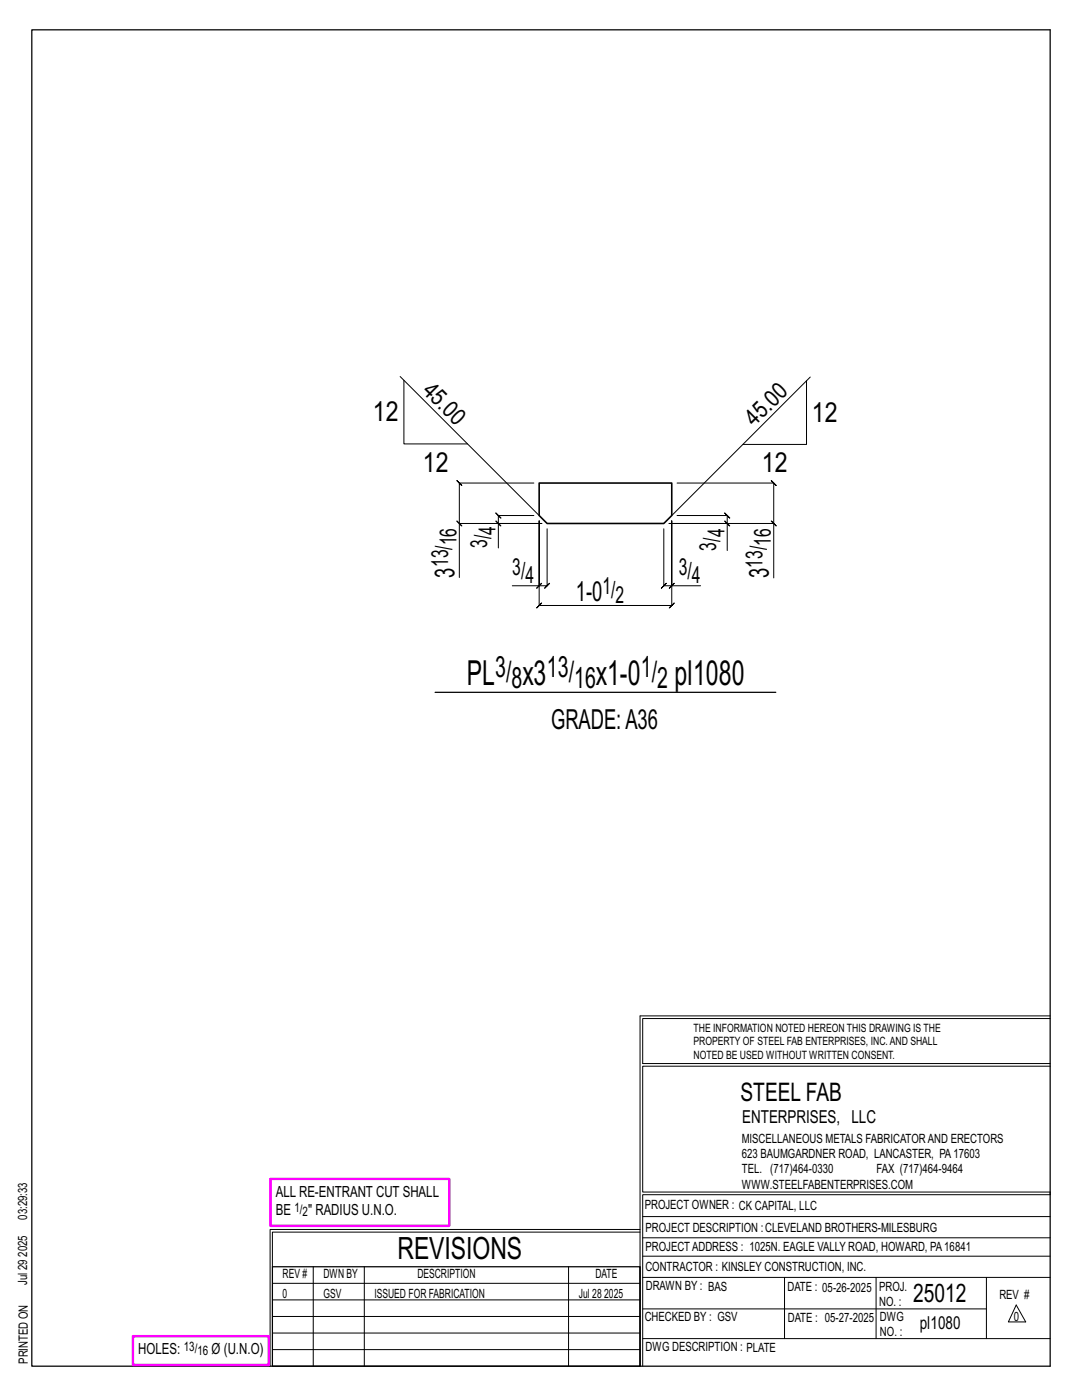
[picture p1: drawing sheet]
<svg xmlns="http://www.w3.org/2000/svg" width="216mm" height="279mm" viewBox="0 0 216 279" stroke-linecap="round" stroke-linejoin="round" font-family="sans-serif">
<defs><g id="words">
<g font-size="6.9">
<text x="93.2" y="136.7">PL</text>
<text x="104.3" y="136.7">x3</text>
<text x="118.9" y="136.7">x1-0</text>
<text x="134.6" y="136.7">pl1080</text>
</g>
<text font-size="6.1" x="79.3" y="251.3">REVISIONS</text>
<g font-size="5.9">
<text x="98.8" y="135.2">3/</text>
<text x="102.1" y="137.2">8</text>
<text x="109.1" y="135.2">13/</text>
<text x="114.6" y="137.2">16</text>
<text x="127.9" y="135.2">1/</text>
<text x="131.2" y="137.2">2</text>
</g>
<g font-size="5.5">
<text x="74.4" y="84">12</text>
<text x="162" y="84.1">12</text>
<text x="84.4" y="94.2">12</text>
<text x="152" y="94.3">12</text>
<text x="90.7" y="115.3" transform="rotate(-90 90.7 115.3)">3</text>
<text x="114.9" y="119.8">1-0</text>
<text x="153.4" y="115.3" transform="rotate(-90 153.4 115.3)">3</text>
<text x="110" y="145.4">GRADE:A36</text>
</g>
<g font-size="5.1">
<text x="147.8" y="219.8">STEEL FAB</text>
<text x="182.2" y="259.9">25012</text>
</g>
<g font-size="4.7">
<text x="84.1" y="78.2" transform="rotate(45 84.1 78.2)">45.0</text>
<text x="150.5" y="85.2" transform="rotate(-45 150.5 85.2)">45.0</text>
<text x="98.9" y="106.7" transform="rotate(-90 98.9 106.7)">4</text>
<text x="144.5" y="107.3" transform="rotate(-90 144.5 107.3)">4</text>
<text x="89.4" y="113.2" transform="rotate(-90 89.4 113.2)">13/</text>
<text x="91.1" y="108.8" transform="rotate(-90 91.1 108.8)">16</text>
<text x="97.2" y="109.4" transform="rotate(-90 97.2 109.4)">3/</text>
<text x="142.9" y="109.9" transform="rotate(-90 142.9 109.9)">3/</text>
<text x="152.2" y="113.3" transform="rotate(-90 152.2 113.3)">13/</text>
<text x="153.8" y="108.9" transform="rotate(-90 153.8 108.9)">16</text>
<text x="102.2" y="114.7">3/</text>
<text x="104.8" y="116.3">4</text>
<text x="120.2" y="118.6">1/</text>
<text x="135.4" y="114.7">3/</text>
<text x="138.1" y="116.3">4</text>
<text x="122.8" y="120.3">2</text>
</g>
<g font-size="3.6">
<text x="148.1" y="224.1">ENTERPRISES, LLC</text>
<text x="183.5" y="265.2">pl1080</text>
</g>
<g font-size="3.1">
<text x="55" y="238.9">ALL RE-ENTRANT CUT SHALL</text>
<text x="55" y="242.5">BE</text>
<text x="61.5" y="242.5">&quot; RADIUS U.N.O.</text>
<text x="27.6" y="270.2">HOLES:</text>
<text x="42.2" y="270.2">Ø (U.N.O)</text>
</g>
<g font-size="2.6">
<text x="58.8" y="241.8">1/</text>
<text x="60.4" y="242.7">2</text>
<text x="36.7" y="269.6">13/</text>
<text x="39.4" y="270.5">16</text>
</g>
<g font-size="2.5">
<text x="148" y="231.2">623 BAUMGARDNER ROAD, LANCASTER, PA17603</text>
<text x="148" y="228.1">MISCELLANEOUS METALS FABRICATORAND ERECTORS</text>
<text x="148" y="237.2">WWW.STEELFABENTERPRISES.COM</text>
<text x="148" y="234.2">TEL. (717)464-0330</text>
<text x="174.9" y="234.2">FAX (717)464-9464</text>
<text x="5.4" y="243.4" transform="rotate(-90 5.4 243.4)">03:29:33</text>
<text x="128.7" y="241.3">PROJECT OWNER : CK CAPITAL, LLC</text>
<text x="128.8" y="246">PROJECT DESCRIPTION :CLEVELAND BROTHERS-MILESBURG</text>
<text x="5.4" y="250.8" transform="rotate(-90 5.4 250.8)">2025</text>
<text x="128.8" y="249.7">PROJECTADDRESS : 1025N. EAGLE VALLY ROAD, HOWARD, PA16841</text>
<text x="5.4" y="256.5" transform="rotate(-90 5.4 256.5)">Jul 29</text>
<text x="56.4" y="255">REV #</text>
<text x="64.5" y="255">DWN BY</text>
<text x="83.3" y="255">DESCRIPTION</text>
<text x="118.8" y="255">DATE</text>
<text x="128.8" y="253.7">CONTRACTOR : KINSLEY CONSTRUCTION, INC.</text>
<text x="128.9" y="257.5">DRAWN BY : BAS</text>
<text x="157.1" y="257.6">DATE : 05-26-2025</text>
<text x="175.4" y="257.7">PROJ.</text>
<text x="56.4" y="259">0</text>
<text x="64.5" y="259">GSV</text>
<text x="74.7" y="259">ISSUED FOR FABRICATION</text>
<text x="115.5" y="259">Jul 28</text>
<text x="120.6" y="259">2025</text>
<text x="128.6" y="263.7">CHECKED BY : GSV</text>
<text x="157.2" y="263.7">DATE : 05-27-2025</text>
<text x="175.4" y="260.7">NO. :</text>
<text x="175.6" y="263.7">DWG</text>
<text x="199.4" y="259.2">REV #</text>
<text x="202.3" y="263.7">0</text>
<text x="128.8" y="269.7">DWG DESCRIPTION : PLATE</text>
<text x="175.6" y="266.7">NO. :</text>
<text x="5.5" y="272.2" transform="rotate(-90 5.5 272.2)">PRINTED ON</text>
</g>
<g font-size="2.3">
<text x="138.4" y="208.6">PROPERTY OF STEEL FAB ENTERPRISES, INC.AND SHALL</text>
<text x="138.4" y="205.9">THE INFORMATION NOTED HEREON THIS DRAWING IS THE</text>
<text x="138.4" y="211.3">NOTED BE USED WITHOUT WRITTEN CONSENT.</text>
</g>
</g></defs>
<g fill="none" stroke="#000" stroke-width=".2">
<path d="M79.8 75.1l27.8 27.8M80.6 75.9v12.7h12.7M160.9 76v12.7h-12.7M161.7 75.2l-27.7 27.7M106.5 96.4h-14.8l-.5-.5 1 1-.5-.5v8.1M135.1 96.4h19.3l-.5-.5 1 1-.5-.5v8.1M91.2 104l1 1zM98.9 104l1 1zM99.4 109.4v-4.9h8.7h-16.4v10.8M102.2 116.9h5.4v-13v16.9l-.5 .5 1-1-.5 .5h26.4l-.5 .5 1-1-.5 .5v-16.9v13h5.8M106.5 102.9h-7.1l-.5-.5 1 1-.5-.5v1.6M108.1 116.4l-1 1z"/>
<path d="M109.2 105.5v11.4l.5-.5-1 1 .5-.5h-1.6M132.5 105.5v11.4l-.5 .5 1-1-.5 .5h1.5M134 116.9l.5-.5-1 1zM135.1 102.9h10l-.5-.5 1 1-.5-.5v1.6M144.6 104l1 1zM145.1 109.9v-5.4h-11.6h20.9v10.8M153.9 104l1 1zM127.7 202.7v70M127.7 202.7h81.8M209.5 203.3h-81.3v9h81.3M209.5 212.8h-81.3v25.1h81.3v.5h-81.3v34.3M54.4 259.4h73.3"/>
<path d="M54.4 256.1h73.3M62.5 252.8v19.9M72.7 252.8v19.9M113.4 252.8v19.9M127.7 245.4h-73.8v27.3M127.7 245.9h-73.3v6.9M128.2 242.8h81.3M128.2 254.9h81.3M128.2 250.7h81.3M128.2 247h81.3M156.5 254.9v12.2M174.8 254.9v12.2"/>
<path d="M196.8 254.9v12.2M54.4 269.3h73.3M54.4 266h73.3M54.4 262.7h73.3M128.2 261.2h68.6M128.2 267.1h81.3M202.8 260.4l1.9 3.4h-3.5z"/>
</g>
<path d="M6.3 6h203.2v266.7h-203.2zM86.8 138.2h68M54.4 252.8h73.3v19.9h-73.3z" fill="none" stroke="#000" stroke-width=".25"/>
<path d="M54 235.3h35.6v9.3h-35.6zM26.5 266.7h27.1v5.7h-27.1z" fill="none" stroke="#f0f" stroke-width=".5"/>
<path d="M107.6 96.4h26.4v6.5l-1.5 1.6h-23.3l-1.6-1.6z" fill="none" stroke="#000" stroke-width=".32"/>
<use href="#words"/>
</svg>
